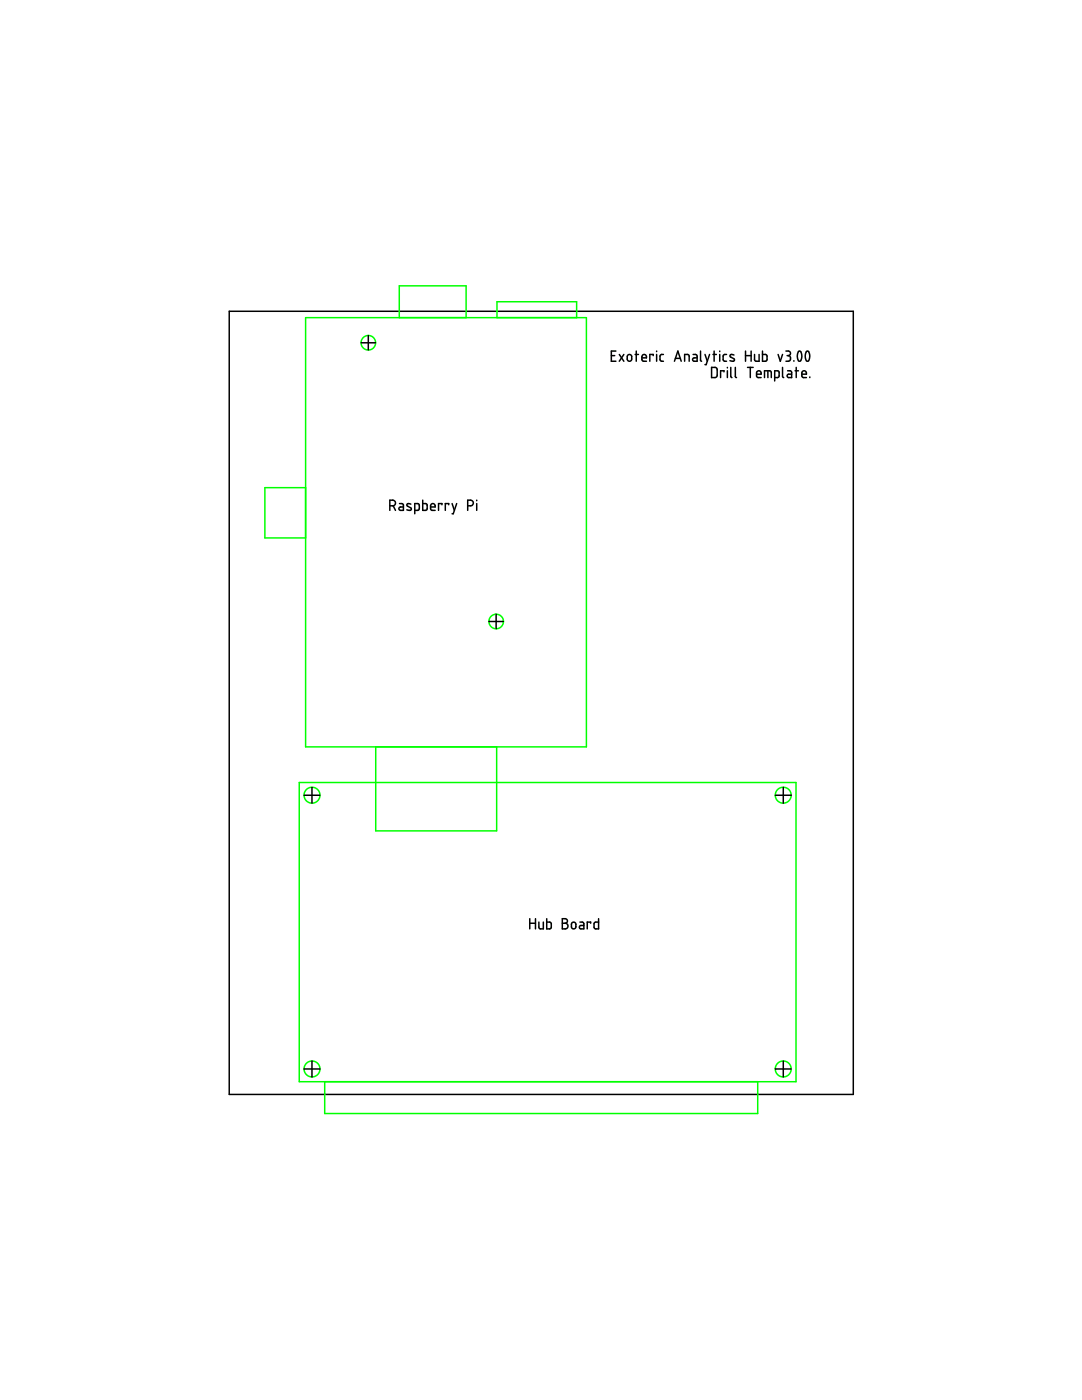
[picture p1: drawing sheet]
<svg xmlns="http://www.w3.org/2000/svg" width="216mm" height="279mm" viewBox="0 0 216 279" stroke-linecap="round" stroke-linejoin="round" font-family="sans-serif">
<g fill="none" stroke="#000" stroke-width=".3">
<path d="M45.7 62.1h124.6v156.3h-124.6zM72.1 68.4h2.9M73.5 67v2.8M122 71h.7M122.9 70.1h-.9v2h.9M123.6 70.7l.9 1.4M124.5 70.7l-.9 1.4M125.2 70.9l.5-.2 .3 .2v.9l-.1 .2-.4 .1-.3-.3zM126.7 70.7h.7M127 70.1v2M128.1 71.4h.9l-.1-.5-.4-.2-.3 .2-.1 .9 .3 .3h.6M130.3 71v-.3h-.6v1.4"/>
<path d="M131 70.1v.1M131 70.7v1.4M132.4 70.7l-.5 .1-.2 .3v.8l.2 .2h.5M134.6 72.1l.7-2 .6 2M134.8 71.5h.9M136.6 72.1v-1.4l.8 .1 .1 1.3M138.3 70.7l.6 .1 .2 .3v1h-.6a.34 .34 0 0 1-.3-.3 .34 .34 0 0 1 .3-.4h.6M139.8 70.1v1.8l.2 .2M140.7 70.7l.4 1.4M141.6 70.7l-.7 2.1h-.2M142 73.3h.8l.3 .3v1.4l-.3 .3-.8 .1zM142.3 70.7h.6"/>
<path d="M142.5 70.1v2M143.6 70.1v.1M143.6 70.7v1.4M144.5 74.2v-.2h-.7v1.4M145 70.7l-.5 .1-.2 .2v.9l.2 .2h.5M145.1 73.3v.1M145.1 74v1.4M145.8 73.3v1.9l.2 .2M146.5 70.8h-.4a.3 .3 0 0 0-.4 0 .3 .3 0 0 0 .1 .5l.6 .3a.35 .35 0 0 1 0 .5 .35 .35 0 0 1-.5 0l-.3-.1M146.7 73.3v1.9l.3 .2M148.8 71h1.1M148.8 70.1v2"/>
<path d="M149.2 73.3h1.1M149.7 73.3v2.1M149.9 70.1v2M150.6 70.7v1.1l.2 .3h.7v-1.4M151 74.7h.9l-.2-.6-.4-.1-.3 .2v.9l.2 .2 .7 .1M152.1 70.1v2h.7l.3-.3-.1-.9-.2-.2h-.7M152.5 75.4v-1.4l1.3 .1 .1 1.3M153.2 74v1.4M154.6 75.4h.6l.2-.3 .1-.9-.2-.1-.7-.1v2M155.3 70.7l.4 1.4 .4-1.4M156.1 73.3v1.8l.3 .3M156.8 70.1h.6l.3 .2v.5l-.4 .2"/>
<path d="M157.1 71h.2M157.2 74h.5l.3 .3v1.1h-.6a.34 .34 0 0 1-.3-.4 .34 .34 0 0 1 .3-.3h.6M157.3 71l.3 .1 .1 .7-.3 .3h-.6M158.4 72v.1M158.6 74h.7M158.9 73.3v2.1M159.3 70.2a.51 .51 0 0 1 .6 .1 .51 .51 0 0 1 .1 .5l-.1 .9a.39 .39 0 0 1-.5 .4 .39 .39 0 0 1-.2-.6l-.1-.7zM160 74.7h.9l-.2-.6-.4-.1-.2 .2-.1 .9 .2 .2 .7 .1M160.9 70.1h.4l.2 .5 .1 .5-.2 .7a.37 .37 0 0 1-.5 .3 .37 .37 0 0 1-.2-.5v-.7zM161.6 75.2v.2M84.3 99.8v2.1l.8-.1 .1-.2v-.9l-.2-.2h-.7M95.1 99.8v.1"/>
<path d="M77.8 100.9h.9l.2-.4-.1-.5-.4-.2h-.6v2.1M78.5 100.9l.4 1M79.7 100.5h.6l.2 .3v1.1h-.6a.34 .34 0 0 1-.3-.4 .34 .34 0 0 1 .3-.3h.6M82 100.6l-.3-.1a.3 .3 0 0 0-.5 .1 .3 .3 0 0 0 .1 .4l.6 .3a.36 .36 0 0 1 0 .6 .36 .36 0 0 1-.5-.1l-.2-.1M82.8 101.9h.6l.2-.2 .1-.9-.2-.2-.7-.1v2M85.9 101.2h.9l-.1-.6-.3-.1-.3 .1-.2 .9 .3 .4h.6M88.2 100.7v-.2h-.7v1.4M89.5 100.7v-.2h-.6v1.4M90.2 100.5l.5 1.4M91.1 100.5l-.7 2h-.2M93.3 100.9h.7l.3-.1 .1-.5-.1-.3-1-.2v2.1M95.1 100.5v1.4"/>
<path d="M97.6 124h2.9M99 122.6v2.9M60.7 158.7h3.1M62.3 157.1v3.2M154.7 158.7h3.2M156.3 157.1v3.2M105.7 183.3v2.1M105.7 184.3h1.1M106.8 183.3v2.1M107.5 184v1.1l.3 .3h.6v-1.4M109.1 183.3v2.1l.7-.1 .2-.2v-.9l-.3-.2h-.6M112.2 183.3l.7 .1 .3 .2-.1 .5-.3 .2 .4 .2 .1 .4-.4 .5h-.7z"/>
<path d="M112.2 184.3h.6M114.1 184.2l.5-.2 .3 .4v.7l-.3 .3h-.3l-.3-.3zM115.7 184h.6l.2 .3v1.1h-.6a.34 .34 0 0 1-.3-.4 .34 .34 0 0 1 .3-.3h.6M117.9 184.3v-.3h-.7v1.4M119.4 183.3v2.1l-.7-.1-.2-.2 .1-.9 .3-.2h.5M60.7 213.3h3.1M62.3 211.8v3.1M154.7 213.3h3.2M156.3 211.8v3.1"/>
</g>
<g fill="none" stroke="#0f0" stroke-width=".3">
<path d="M61 63.4h56v85.7h-56zM79.7 63.4v-6.4h13.3v6.4M99.2 63.4v-3.2h15.9v3.2M61 97.3h-8.1v10.1h8.1M59.7 156.2h99.1v59.7h-99.1zM75 149.1v16.7h24.1v-16.7M64.8 215.9v6.3h86.4v-6.3"/>
<circle cx="73.5" cy="68.4" r="1.45"/>
<circle cx="99" cy="124" r="1.45"/>
<circle cx="62.3" cy="158.7" r="1.58"/>
<circle cx="156.3" cy="158.7" r="1.59"/>
<circle cx="62.3" cy="213.3" r="1.59"/>
<circle cx="156.3" cy="213.3" r="1.59"/>
</g>
</svg>
